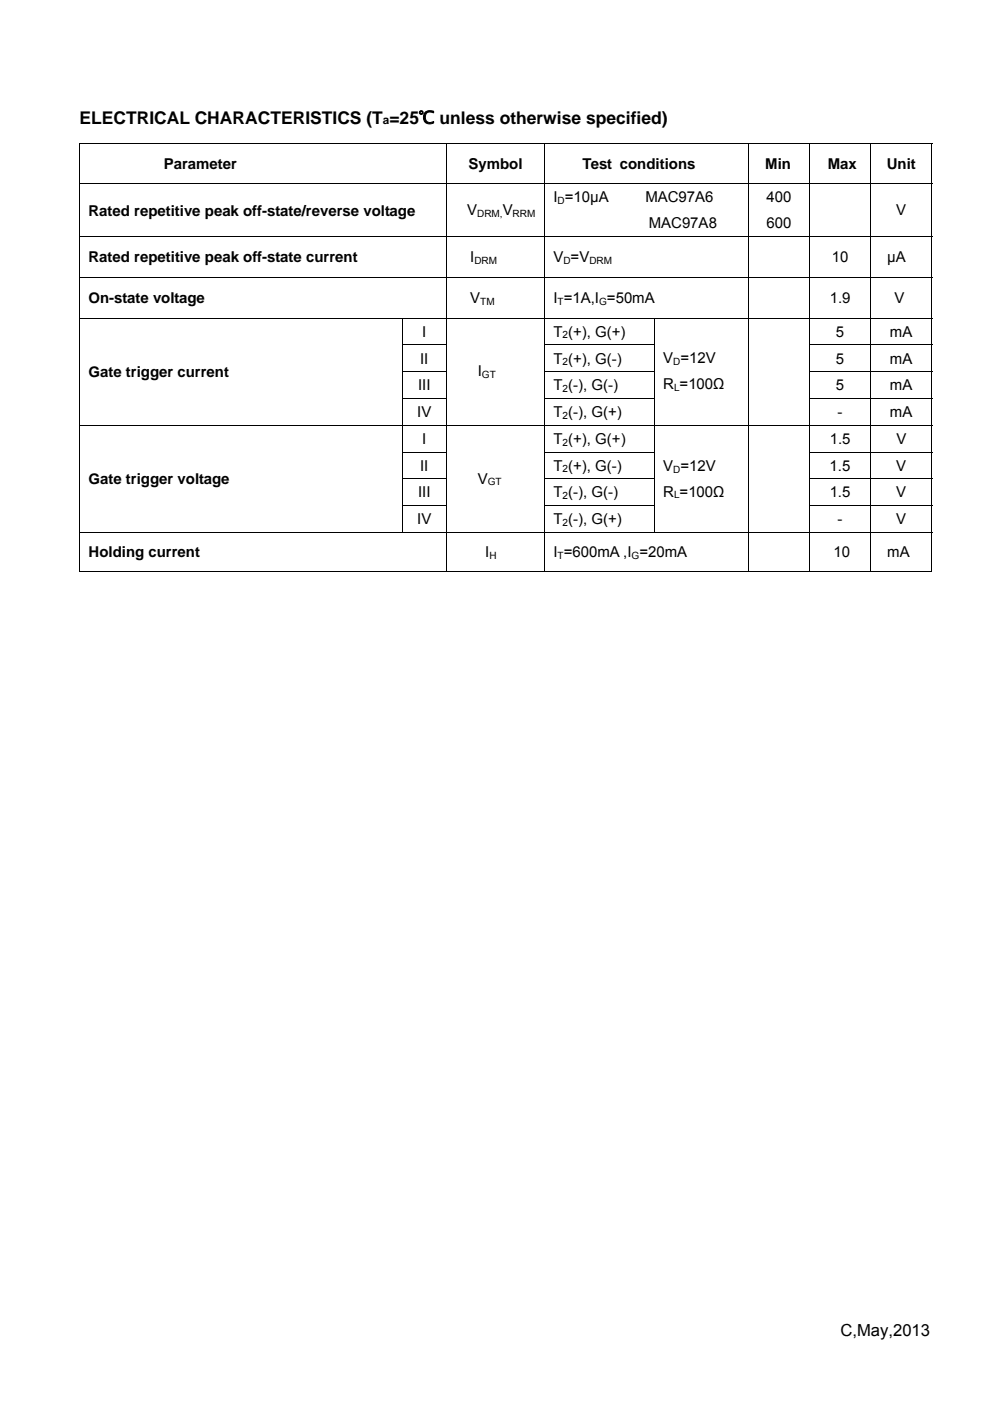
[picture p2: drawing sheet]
<svg xmlns="http://www.w3.org/2000/svg" width="210mm" height="297mm" viewBox="0 0 210 297" stroke-linecap="round" stroke-linejoin="round" font-family="sans-serif">
<defs><g id="words">
<text font-size="3.7" x="16.9" y="26.2">ELECTRICAL CHARACTERISTICS (T =25℃ unless otherwise specified)</text>
<text font-size="3.5" x="178.3" y="283.2">C,May,2013</text>
<g font-size="3.2">
<text x="34.7" y="35.8">Parameter</text>
<text x="99.4" y="35.8">Symbol</text>
<text x="123.6" y="35.8">Test conditions</text>
<text x="162.3" y="35.8">Min</text>
<text x="175.6" y="35.8">Max</text>
<text x="188.1" y="35.8">Unit</text>
<text x="18.8" y="45.7">Rated repetitive peak off-state/reverse voltage</text>
<text x="99.1" y="45.7">V</text>
<text x="106.6" y="45.7">V</text>
<text x="117.4" y="42.9">I =10μA</text>
<text x="136.9" y="42.9">MAC97A6</text>
<text x="162.6" y="42.9">400</text>
<text x="190.1" y="45.7">V</text>
<text x="137.6" y="48.4">MAC97A8</text>
<text x="162.6" y="48.4">600</text>
<text x="18.8" y="55.6">Rated repetitive peak off-state current</text>
<text x="99.7" y="55.6">I</text>
<text x="117.4" y="55.6">V =V</text>
<text x="176.4" y="55.6">10</text>
<text x="188.2" y="55.6">μA</text>
<text x="18.8" y="64.3">On-state voltage</text>
<text x="99.7" y="64.2">V</text>
<text x="117.4" y="64.2">I =1A,I =50mA</text>
<text x="176" y="64.2">1.9</text>
<text x="189.8" y="64.2">V</text>
<text x="89.6" y="71.4">I</text>
<text x="117.4" y="71.4">T (+), G(+)</text>
<text x="177.3" y="71.4">5</text>
<text x="188.8" y="71.4">mA</text>
<text x="89.1" y="77.1">II</text>
<text x="117.4" y="77.1">T (+), G(-)</text>
<text x="140.7" y="77.1">V =12V</text>
<text x="177.3" y="77.1">5</text>
<text x="188.8" y="77.1">mA</text>
<text x="18.8" y="79.9">Gate trigger current</text>
<text x="88.7" y="82.8">III</text>
<text x="101.3" y="79.8">I</text>
<text x="117.4" y="82.8">T (-), G(-)</text>
<text x="140.7" y="82.6">R =100Ω</text>
<text x="177.3" y="82.8">5</text>
<text x="188.8" y="82.8">mA</text>
<text x="88.5" y="88.4">IV</text>
<text x="117.4" y="88.4">T (-), G(+)</text>
<text x="177.7" y="88.4">-</text>
<text x="188.8" y="88.4">mA</text>
<text x="89.6" y="94.1">I</text>
<text x="117.4" y="94.1">T (+), G(+)</text>
<text x="176" y="94.1">1.5</text>
<text x="190.1" y="94.1">V</text>
<text x="89.1" y="99.8">II</text>
<text x="117.4" y="99.8">T (+), G(-)</text>
<text x="140.7" y="99.8">V =12V</text>
<text x="176" y="99.8">1.5</text>
<text x="190.1" y="99.8">V</text>
<text x="18.8" y="102.6">Gate trigger voltage</text>
<text x="88.7" y="105.5">III</text>
<text x="101.3" y="102.6">V</text>
<text x="117.4" y="105.5">T (-), G(-)</text>
<text x="140.7" y="105.3">R =100Ω</text>
<text x="176" y="105.5">1.5</text>
<text x="190.1" y="105.5">V</text>
<text x="88.5" y="111.2">IV</text>
<text x="117.4" y="111.2">T (-), G(+)</text>
<text x="177.7" y="111.2">-</text>
<text x="190.1" y="111.2">V</text>
<text x="18.8" y="118.2">Holding current</text>
<text x="102.9" y="118.1">I</text>
<text x="117.4" y="118.1">I =600mA ,I =20mA</text>
<text x="176.8" y="118.1">10</text>
<text x="188.2" y="118.1">mA</text>
</g>
<text font-size="2.5" x="81.2" y="26.2">a</text>
<g font-size="2.1">
<text x="101.2" y="46">DRM,</text>
<text x="108.7" y="46">RRM</text>
<text x="118.3" y="43.3">D</text>
<text x="100.6" y="56">DRM</text>
<text x="119.5" y="56">D</text>
<text x="125" y="56">DRM</text>
<text x="101.9" y="64.6">TM</text>
<text x="118.3" y="64.6">T</text>
<text x="127.1" y="64.6">G</text>
<text x="119.3" y="71.8">2</text>
<text x="119.3" y="77.4">2</text>
<text x="142.8" y="77.4">D</text>
<text x="102.2" y="80.2">GT</text>
<text x="119.3" y="83.1">2</text>
<text x="143" y="82.9">L</text>
<text x="119.3" y="88.8">2</text>
<text x="119.3" y="94.5">2</text>
<text x="119.3" y="100.2">2</text>
<text x="142.8" y="100.2">D</text>
<text x="103.4" y="102.9">GT</text>
<text x="119.3" y="105.8">2</text>
<text x="143" y="105.7">L</text>
<text x="119.3" y="111.5">2</text>
<text x="103.8" y="118.5">H</text>
<text x="118.3" y="118.5">T</text>
<text x="134" y="118.5">G</text>
</g>
</g></defs>
<g fill="#000">
<path d="M16.8 30.2h.2v.2h-.2zM197.5 30.2h.2v.2h-.2zM16.8 73h.2v.2h-.2zM16.8 78.7h.2v.2h-.2zM158.7 73h.1v.2h-.1zM158.7 78.7h.1v.2h-.1zM16.8 84.4h.2v.2h-.2zM16.8 95.8h.2v.1h-.2zM158.7 84.4h.1v.2h-.1zM158.7 95.8h.1v.1h-.1zM16.8 101.4h.2v.2h-.2zM16.8 107.1h.2v.2h-.2z"/>
<path d="M158.7 101.4h.1v.2h-.1zM158.7 107.1h.1v.2h-.1zM197.5 121h.2v.2h-.2z"/>
</g>
<g fill="none" stroke="#000" stroke-width=".21">
<path d="M16.8 30.3h180.9M16.8 39h180.9M16.9 30.4v8.5M16.9 39.1v11M94.7 30.4v8.5M94.7 39.1v11M115.5 30.4v8.5M115.5 39.1v11M158.8 30.4v8.5M158.8 39.1v11M171.7 30.4v8.5M171.7 39.1v11"/>
<path d="M184.7 30.4v8.5M184.7 39.1v11M197.6 30.4v8.5M197.6 39.1v11M16.8 50.2h180.9M16.8 58.8h180.9M16.9 50.2v8.5M16.9 58.9v8.5M94.7 50.2v8.5M94.7 58.9v8.5M115.5 50.2v8.5M115.5 58.9v8.5"/>
<path d="M158.8 50.2v8.5M158.8 58.9v8.5M171.7 50.2v8.5M171.7 58.9v8.5M184.7 50.2v8.5M184.7 58.9v8.5M197.6 50.2v8.5M197.6 58.9v8.5M16.8 67.4h180.9M16.9 67.5v5.5M16.9 73.2v5.5M16.9 78.9v5.5"/>
<path d="M85.3 73.1h9.4M85.3 78.8h9.4M85.4 67.5v5.5M85.4 73.2v5.5M85.4 78.9v5.5M94.7 67.5v5.5M94.7 73.2v5.5M94.7 78.9v5.5M115.4 73.1h23.5M115.4 78.8h23.5M115.5 67.5v5.5M115.5 73.2v5.5"/>
<path d="M115.5 78.9v5.5M138.8 67.5v5.5M138.8 73.2v5.5M138.8 78.9v5.5M158.8 67.5v5.5M158.8 73.2v5.5M158.8 78.9v5.5M171.6 73.1h26.1M171.6 78.8h26.1M171.7 67.5v5.5M171.7 73.2v5.5M171.7 78.9v5.5"/>
<path d="M184.7 67.5v5.5M184.7 73.2v5.5M184.7 78.9v5.5M197.6 67.5v5.5M197.6 73.2v5.5M197.6 78.9v5.5M16.8 90.2h180.9M16.9 84.6v5.5M16.9 90.3v5.5M16.9 95.9v5.5M85.3 84.5h9.4M85.3 95.8h9.4"/>
<path d="M85.4 84.6v5.5M85.4 90.3v5.5M85.4 95.9v5.5M94.7 84.6v5.5M94.7 90.3v5.5M94.7 95.9v5.5M115.4 84.5h23.5M115.4 95.8h23.5M115.5 84.6v5.5M115.5 90.3v5.5M115.5 95.9v5.5M138.8 84.6v5.5"/>
<path d="M138.8 90.3v5.5M138.8 95.9v5.5M158.8 84.6v5.5M158.8 90.3v5.5M158.8 95.9v5.5M171.6 84.5h26.1M171.6 95.8h26.1M171.7 84.6v5.5M171.7 90.3v5.5M171.7 95.9v5.5M184.7 84.6v5.5M184.7 90.3v5.5"/>
<path d="M184.7 95.9v5.5M197.6 84.6v5.5M197.6 90.3v5.5M197.6 95.9v5.5M16.8 112.9h180.9M16.9 101.6v5.5M16.9 107.3v5.5M16.9 113v8.2M85.3 101.5h9.4M85.3 107.2h9.4M85.4 101.6v5.5M85.4 107.3v5.5"/>
<path d="M94.7 101.6v5.5M94.7 107.3v5.5M94.7 113v8.2M115.4 101.5h23.5M115.4 107.2h23.5M115.5 101.6v5.5M115.5 107.3v5.5M115.5 113v8.2M138.8 101.6v5.5M138.8 107.3v5.5M158.8 101.6v5.5M158.8 107.3v5.5"/>
<path d="M158.8 113v8.2M171.6 101.5h26.1M171.6 107.2h26.1M171.7 101.6v5.5M171.7 107.3v5.5M171.7 113v8.2M184.7 101.6v5.5M184.7 107.3v5.5M184.7 113v8.2M197.6 101.6v5.5M197.6 107.3v5.5M197.6 113v8.2"/>
<path d="M16.8 121.1h77.8M94.7 121.1h20.7M115.6 121.1h43.1M158.8 121.1h12.8M171.8 121.1h12.8M184.8 121.1h12.7"/>
</g>
<use href="#words"/>
</svg>
